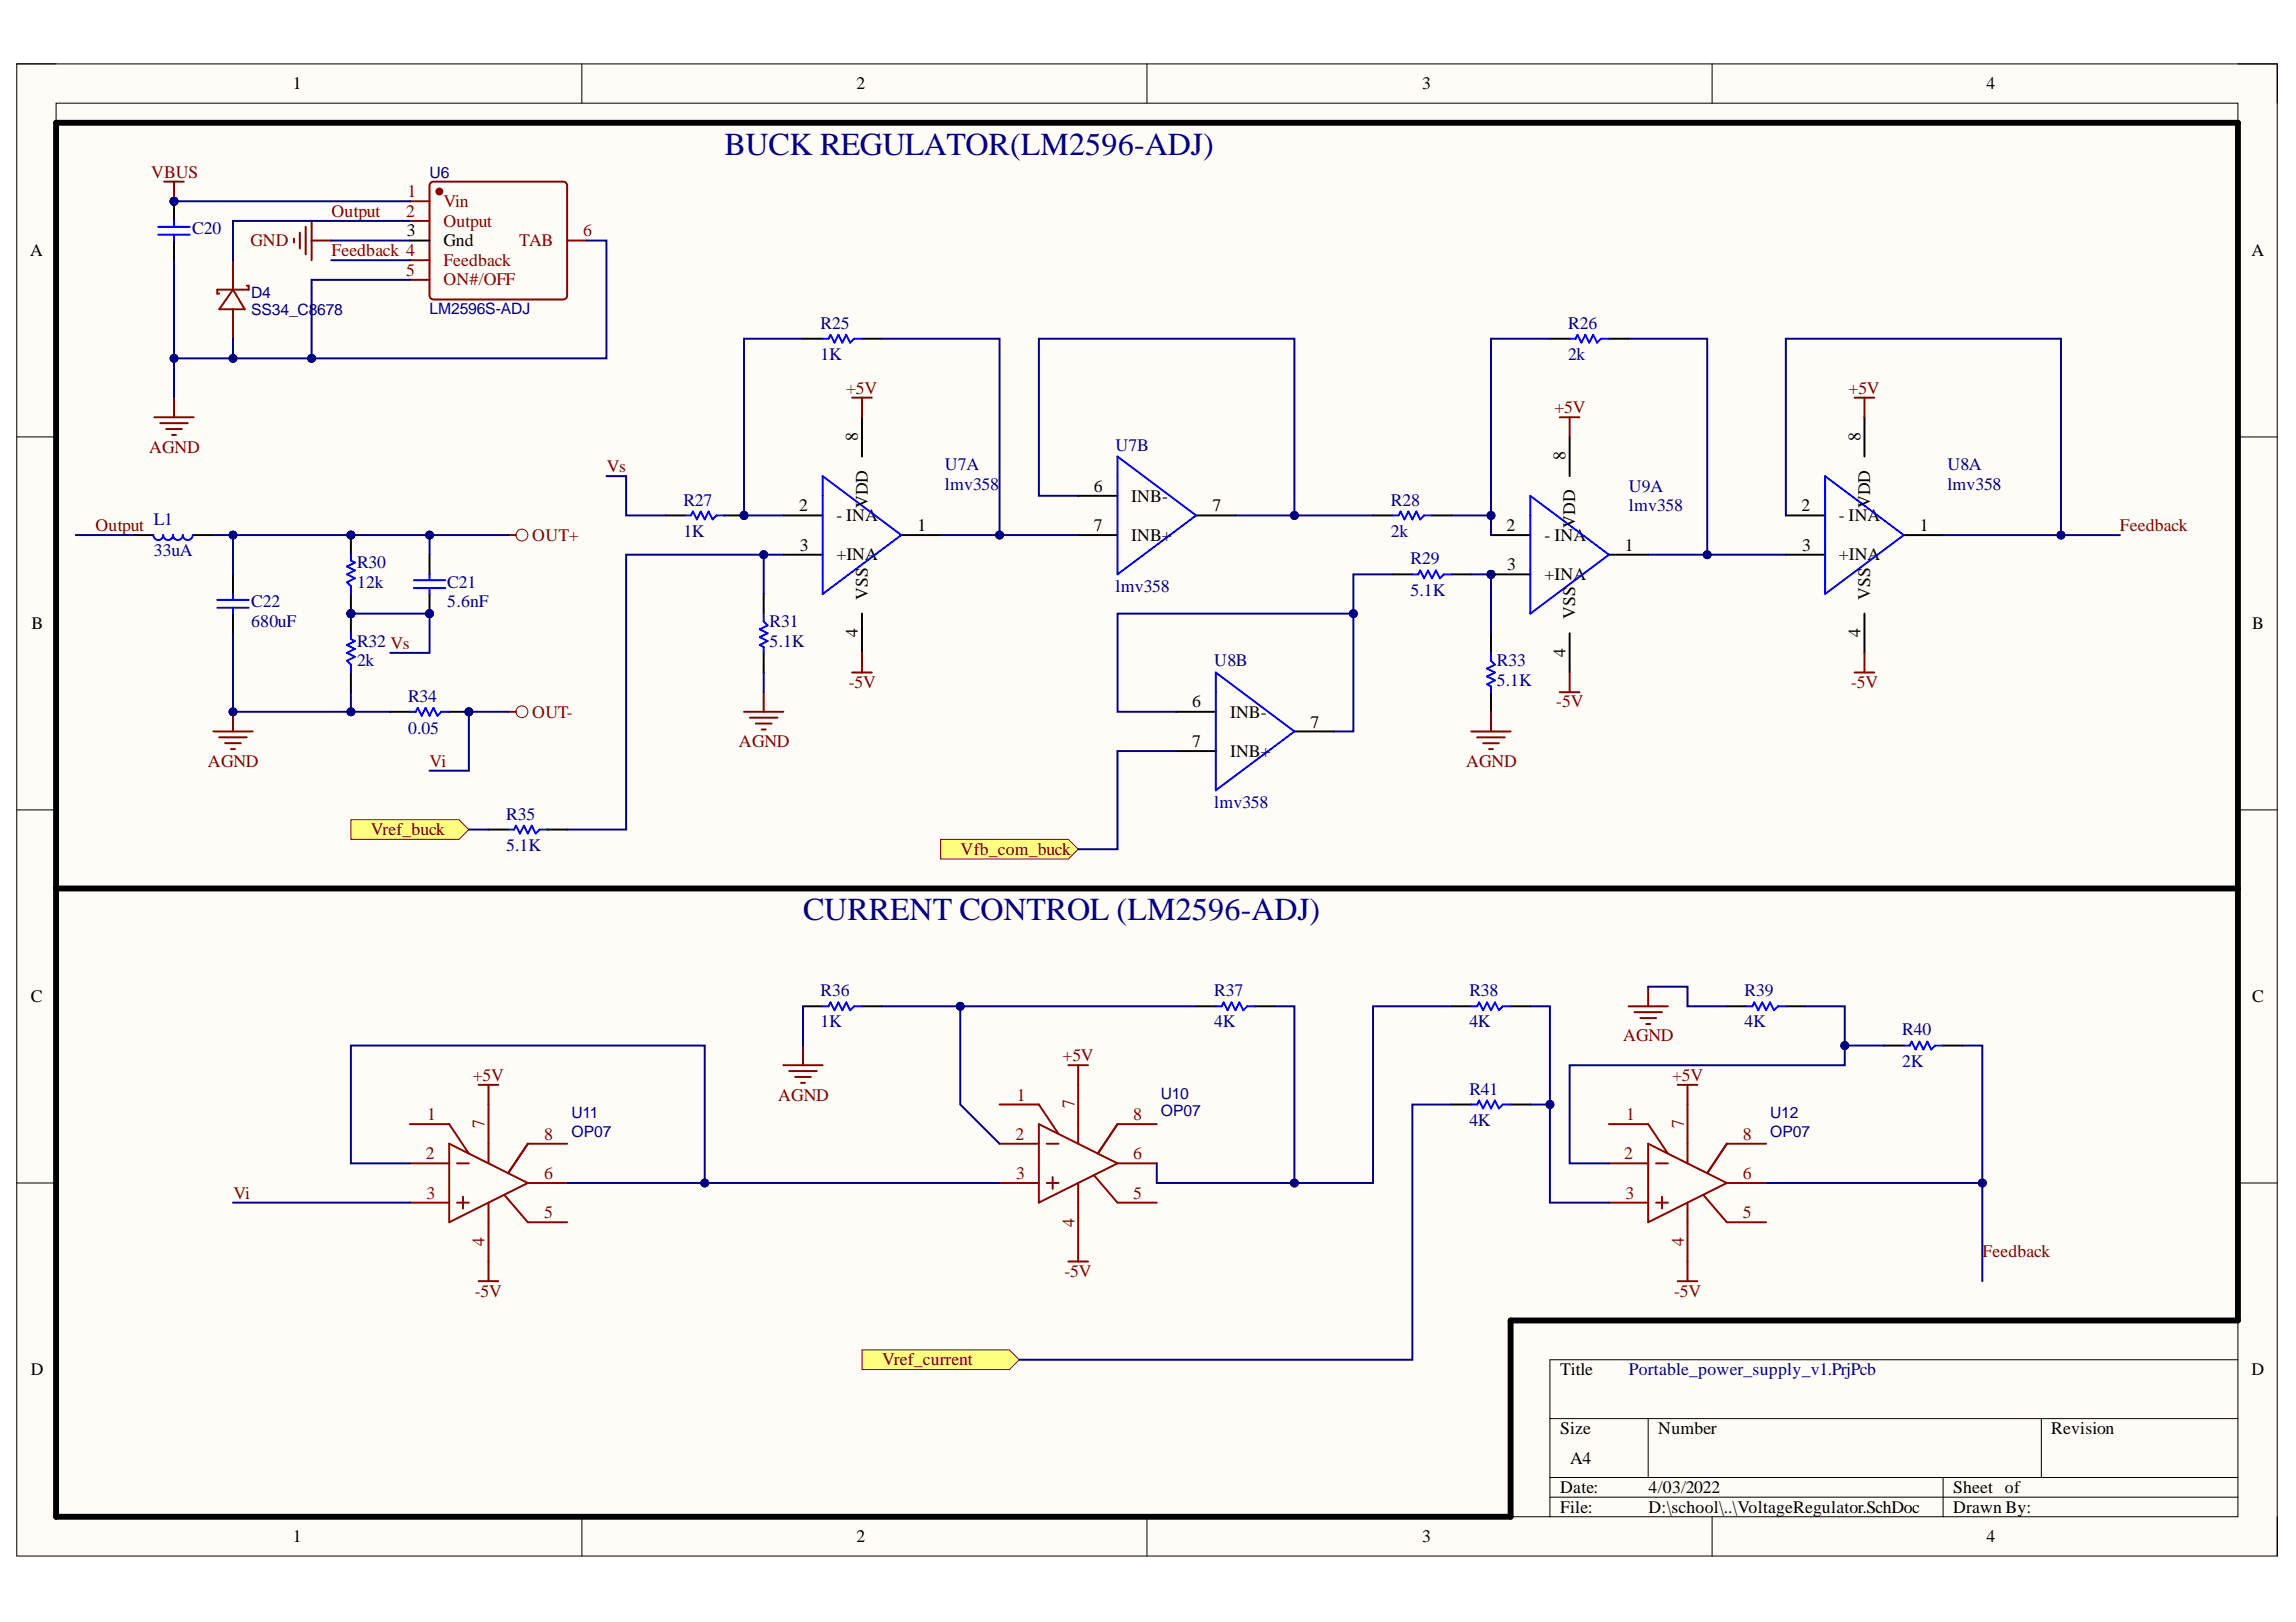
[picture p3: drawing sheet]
<svg xmlns="http://www.w3.org/2000/svg" width="297mm" height="210mm" viewBox="0 0 297 210" stroke-linecap="round" stroke-linejoin="round" font-family="sans-serif">
<defs><g id="words">
<g font-size="4.1" fill="#000080">
<text x="93.7" y="20">BUCK REGULATOR(LM2596-ADJ)</text>
<text x="103.9" y="119.1">CURRENT CONTROL (LM2596-ADJ)</text>
</g>
<g font-size="2.3">
<text x="37.9" y="11.6">1</text>
<text x="110.8" y="11.6">2</text>
<text x="184" y="11.6">3</text>
<text x="257" y="11.6">4</text>
<text x="3.9" y="33.1">A</text>
<text x="52.6" y="30.6">3</text>
<text x="57.4" y="31.9">Gnd</text>
<text x="291.3" y="33.1">A</text>
<text x="111" y="57.1" transform="rotate(-90 111 57.1)">8</text>
<text x="202.5" y="59.6" transform="rotate(-90 202.5 59.6)">8</text>
<text x="240.7" y="57.1" transform="rotate(-90 240.7 57.1)">8</text>
<text x="112.3" y="65.8" transform="rotate(-90 112.3 65.8)">VDD</text>
<text x="141.5" y="63.6">6</text>
<text x="146.4" y="64.9">INB-</text>
<text x="242" y="65.8" transform="rotate(-90 242 65.8)">VDD</text>
<text x="103.4" y="66.2">2</text>
<text x="103.5" y="71.3">3</text>
<text x="108.2" y="67.5">- INA</text>
<text x="118.7" y="68.7">1</text>
<text x="141.5" y="68.7">7</text>
<text x="146.4" y="70">INB+</text>
<text x="156.8" y="66.2">7</text>
<text x="194.9" y="68.7">2</text>
<text x="199.8" y="70">- INA</text>
<text x="203.8" y="68.3" transform="rotate(-90 203.8 68.3)">VDD</text>
<text x="210.2" y="71.3">1</text>
<text x="233.1" y="66.2">2</text>
<text x="233.2" y="71.3">3</text>
<text x="237.9" y="67.5">- INA</text>
<text x="248.4" y="68.7">1</text>
<text x="108.2" y="72.5">+INA</text>
<text x="112.3" y="77.6" transform="rotate(-90 112.3 77.6)">VSS</text>
<text x="195" y="73.8">3</text>
<text x="199.8" y="75.1">+INA</text>
<text x="237.9" y="72.5">+INA</text>
<text x="242" y="77.6" transform="rotate(-90 242 77.6)">VSS</text>
<text x="4.1" y="81.4">B</text>
<text x="111" y="82.5" transform="rotate(-90 111 82.5)">4</text>
<text x="203.8" y="80.1" transform="rotate(-90 203.8 80.1)">VSS</text>
<text x="240.7" y="82.5" transform="rotate(-90 240.7 82.5)">4</text>
<text x="291.4" y="81.4">B</text>
<text x="202.5" y="85" transform="rotate(-90 202.5 85)">4</text>
<text x="154.2" y="91.5">6</text>
<text x="159.1" y="92.9">INB-</text>
<text x="169.5" y="94.2">7</text>
<text x="154.2" y="96.7">7</text>
<text x="159.1" y="98">INB+</text>
<text x="4" y="129.7">C</text>
<text x="291.4" y="129.7">C</text>
<text x="4" y="177.9">D</text>
<text x="201.9" y="177.9">Title</text>
<text x="291.3" y="177.9">D</text>
<text x="201.9" y="185.6">Size</text>
<text x="214.5" y="185.6">Number</text>
<text x="265.4" y="185.6">Revision</text>
<text x="203.1" y="189.4">A4</text>
<text x="201.9" y="193.2">Date:</text>
<text x="201.9" y="195.8">File:</text>
<text x="213.3" y="193.2">4/03/2022</text>
<text x="213.3" y="195.8">D:\school\..\VoltageRegulator.SchDoc</text>
<text x="252.7" y="193.2">Sheet of</text>
<text x="252.7" y="195.8">Drawn By:</text>
<text x="37.9" y="199.6">1</text>
<text x="110.8" y="199.6">2</text>
<text x="184" y="199.6">3</text>
<text x="257" y="199.6">4</text>
</g>
<g font-size="2.3" fill="#800000">
<text x="19.5" y="23">VBUS</text>
<text x="42.9" y="28.1">Output</text>
<text x="32.4" y="31.9">GND</text>
<text x="42.9" y="33.1">Feedback 4</text>
<text x="109.5" y="51">+5V</text>
<text x="201.1" y="53.5">+5V</text>
<text x="239.2" y="51">+5V</text>
<text x="19.3" y="58.6">AGND</text>
<text x="78.5" y="61.1">Vs</text>
<text x="12.4" y="68.7">Output</text>
<text x="68.9" y="70">OUT+</text>
<text x="274.3" y="68.7">Feedback</text>
<text x="109.8" y="89">-5V</text>
<text x="239.5" y="89">-5V</text>
<text x="68.9" y="92.9">OUT-</text>
<text x="201.3" y="91.5">-5V</text>
<text x="26.9" y="99.2">AGND</text>
<text x="55.6" y="99.2">Vi</text>
<text x="95.6" y="96.7">AGND</text>
<text x="189.7" y="99.2">AGND</text>
<text x="48" y="108.1">Vref_buck</text>
<text x="124.3" y="110.6">Vfb_com_buck</text>
<text x="137.5" y="137.4">+5V</text>
<text x="210" y="134.7">AGND</text>
<text x="61.2" y="139.9">+5V</text>
<text x="100.7" y="142.4">AGND</text>
<text x="216.3" y="139.9">+5V</text>
<text x="30.2" y="155.1">Vi</text>
<text x="61.4" y="167.8">-5V</text>
<text x="137.7" y="165.3">-5V</text>
<text x="216.6" y="167.8">-5V</text>
<text x="256.5" y="162.7">Feedback</text>
<text x="114.1" y="176.7">Vref_current</text>
</g>
<g font-size="2.3" fill="#800">
<text x="52.5" y="28.1">2</text>
<text x="52.7" y="25.5">1</text>
<text x="57.4" y="26.8">Vin</text>
<text x="57.4" y="29.3">Output</text>
<text x="52.5" y="35.7">5</text>
<text x="57.4" y="34.4">Feedback</text>
<text x="67.2" y="31.9">TAB</text>
<text x="75.5" y="30.6">6</text>
<text x="57.4" y="36.9">ON#/OFF</text>
<text x="131.5" y="142.4">1</text>
<text x="139" y="143.4" transform="rotate(-90 139 143.4)">7</text>
<text x="55.2" y="145">1</text>
<text x="62.7" y="146" transform="rotate(-90 62.7 146)">7</text>
<text x="70.4" y="147.5">8</text>
<text x="131.4" y="147.5">2</text>
<text x="146.6" y="145">8</text>
<text x="210.4" y="145">1</text>
<text x="217.8" y="146" transform="rotate(-90 217.8 146)">7</text>
<text x="225.5" y="147.5">8</text>
<text x="55.1" y="150">2</text>
<text x="55.2" y="155.1">3</text>
<text x="70.4" y="152.6">6</text>
<text x="131.5" y="152.6">3</text>
<text x="146.6" y="155.1">5</text>
<text x="146.6" y="150">6</text>
<text x="210.1" y="150">2</text>
<text x="210.3" y="155.1">3</text>
<text x="225.5" y="152.6">6</text>
<text x="62.7" y="161.3" transform="rotate(-90 62.7 161.3)">4</text>
<text x="70.4" y="157.6">5</text>
<text x="139" y="158.7" transform="rotate(-90 139 158.7)">4</text>
<text x="217.8" y="161.3" transform="rotate(-90 217.8 161.3)">4</text>
<text x="225.5" y="157.6">5</text>
</g>
<g font-size="2.3" fill="#000080">
<text x="24.9" y="30.3">C20</text>
<text x="106.2" y="46.6">1K</text>
<text x="106.2" y="42.5">R25</text>
<text x="202.9" y="46.6">2k</text>
<text x="202.9" y="42.5">R26</text>
<text x="144.3" y="58.3">U7B</text>
<text x="88.4" y="65.4">R27</text>
<text x="122.2" y="60.9">U7A</text>
<text x="122.2" y="63.4">lmv358</text>
<text x="179.9" y="65.4">R28</text>
<text x="210.7" y="63.6">U9A</text>
<text x="251.9" y="60.9">U8A</text>
<text x="251.9" y="63.4">lmv358</text>
<text x="19.9" y="68">L1</text>
<text x="88.4" y="69.5">1K</text>
<text x="179.9" y="69.5">2k</text>
<text x="210.7" y="66.2">lmv358</text>
<text x="19.9" y="72">33uA</text>
<text x="46.2" y="76.1">12k</text>
<text x="46.2" y="73.5">R30</text>
<text x="57.9" y="76.1">C21</text>
<text x="144.3" y="76.6">lmv358</text>
<text x="182.5" y="77.1">5.1K</text>
<text x="182.5" y="73">R29</text>
<text x="32.5" y="81.1">680uF</text>
<text x="32.5" y="78.6">C22</text>
<text x="46.2" y="83.7">R32 Vs</text>
<text x="57.9" y="78.6">5.6nF</text>
<text x="99.6" y="83.7">5.1K</text>
<text x="99.6" y="81.1">R31</text>
<text x="46.2" y="86.2">2k</text>
<text x="157.1" y="86.2">U8B</text>
<text x="193.6" y="88.8">5.1K</text>
<text x="193.6" y="86.2">R33</text>
<text x="52.8" y="94.9">0.05</text>
<text x="52.8" y="90.8">R34</text>
<text x="65.5" y="106.1">R35</text>
<text x="157.1" y="104.6">lmv358</text>
<text x="65.5" y="110.1">5.1K</text>
<text x="106.2" y="128.9">R36</text>
<text x="157.1" y="128.9">R37</text>
<text x="190.1" y="128.9">R38</text>
<text x="225.7" y="128.9">R39</text>
<text x="106.2" y="133">1K</text>
<text x="157.1" y="133">4K</text>
<text x="190.1" y="133">4K</text>
<text x="225.7" y="133">4K</text>
<text x="246.1" y="134">R40</text>
<text x="190.1" y="141.7">R41</text>
<text x="246.1" y="138.1">2K</text>
<text x="190.1" y="145.7">4K</text>
<text x="210.7" y="177.9">Portable_power_supply_v1.PrjPcb</text>
</g>
<g font-size="2" fill="#000080">
<text x="55.6" y="23.1">U6</text>
<text x="32.5" y="38.5">D4</text>
<text x="32.5" y="40.8">SS34_C8678</text>
<text x="55.6" y="40.6">LM2596S-ADJ</text>
<text x="150.2" y="142.2">U10</text>
<text x="73.9" y="144.7">U11</text>
<text x="73.9" y="147.1">OP07</text>
<text x="150.2" y="144.5">OP07</text>
<text x="229" y="144.7">U12</text>
<text x="229" y="147.1">OP07</text>
</g>
</g></defs>
<path d="M2.2 8.3h292.4v193.1h-292.4z" fill-rule="evenodd" fill="#fffcf8"/>
<path d="M2.2 8.3h292.4v193.1h-292.4z" fill="none" stroke="#000" stroke-width=".13"/>
<path d="M7.3 13.4h282.2v182.9h-282.2z" fill-rule="evenodd" fill="#fffcf8"/>
<g fill="none" stroke="#000" stroke-width=".13">
<path d="M2.2 8.3h5.1M7.3 13.4h282.2v182.9h-282.2zM75.3 8.3v5M148.4 8.3v5M221.5 8.3v5.1M289.5 8.3h5.1v5.1M2.2 56.5h5.1M289.5 56.5h5.1M2.2 104.8h5.1M289.5 104.8h5.1M2.2 153.1h5.1M289.5 153.1h5.1"/>
<path d="M289.5 176h-89v20.3M75.3 196.3v5.1M148.4 196.3v5.1M200.5 183.6h89M200.5 191.2h89M200.5 193.7h89M213.2 183.6v7.6M221.5 196.3v5.1M251.4 191.2v5.1M264.1 183.6v7.6M294.6 196.3v5.1"/>
</g>
<path d="M55.8 23.6l.3-.1h16.8l.2 .1 .2 .2 .1 .2v14.2l-.1 .3-.2 .2-.2 .1h-16.8l-.3-.1-.2-.2v-.3v-14.2v-.2z" fill="none" stroke="#800" stroke-width=".25"/>
<circle cx="56.8" cy="24.8" r=".38" fill="#800"/>
<g fill="none" stroke="#800" stroke-width=".25">
<path d="M53 26h2.6M53 28.6h2.6M53 33.7h2.6M53 36.2h2.6M73.4 31.1h2.5"/>
<circle cx="56.8" cy="24.8" r=".38"/>
</g>
<path d="M53 31.1h2.6" fill="none" stroke="#000" stroke-width=".25"/>
<path d="M21.2 23.5h2.6M22.5 23.5v2.5" fill="none" stroke="#800000" stroke-width=".25"/>
<circle cx="22.5" cy="26" r=".51" fill="#000080"/>
<circle cx="22.5" cy="26" r=".51" fill="none" stroke="#000080" stroke-width=".13"/>
<circle cx="22.5" cy="26" r=".51" fill="#000080"/>
<circle cx="22.5" cy="26" r=".51" fill="none" stroke="#000080" stroke-width=".13"/>
<path d="M22.5 26v2.6" fill="none" stroke="#000" stroke-width=".25"/>
<circle cx="22.5" cy="26" r=".51" fill="#000080"/>
<circle cx="22.5" cy="26" r=".51" fill="none" stroke="#000080" stroke-width=".13"/>
<path d="M22.5 31.1v2.6M17.4 69.2h2.3M25.1 69.2h2.5M30.1 74.3v2.6M30.1 79.4v2.5" fill="none" stroke="#000" stroke-width=".25"/>
<path d="M20.5 30.4h4M20.5 29.4h4M22.5 28.6v.8M22.5 30.4v.7M19.8 69.2a.63 .63 0 0 0 .7 .7 .63 .63 0 0 0 .6-.7 .64 .64 0 0 0 .6 .7 .64 .64 0 0 0 .7-.7 .63 .63 0 0 0 .6 .7 .63 .63 0 0 0 .7-.7 .64 .64 0 0 0 .6 .7 .64 .64 0 0 0 .6-.7M28.1 77.6h4.1M28.1 78.6h4.1M30.1 76.9v.7M30.1 78.6v.8" fill="none" stroke="#00f" stroke-width=".25"/>
<path d="M38 30.9v.5M38.8 30.1v2M39.5 29.4v3.5M40.3 28.6v5.1M40.3 31.1h2.6M20 54h5.1M20.7 54.8h3.6M21.5 55.5h2M22.3 56.3h.5M22.5 51.5v2.5" fill="none" stroke="#800000" stroke-width=".25"/>
<path d="M30.1 33.7v3.8M30.1 37.5l1.6 2.5h-3.3zM31.9 37h.3v.5h-4.1v.5h.3M30.1 40v3.8" fill="none" stroke="#800" stroke-width=".25"/>
<circle cx="55.6" cy="79.4" r=".51" fill="#000080"/>
<circle cx="55.6" cy="79.4" r=".51" fill="none" stroke="#000080" stroke-width=".13"/>
<path d="M55.6 71.8v2.5M55.6 76.9v2.5" fill="none" stroke="#000" stroke-width=".25"/>
<circle cx="55.6" cy="79.4" r=".51" fill="#000080"/>
<circle cx="55.6" cy="79.4" r=".51" fill="none" stroke="#000080" stroke-width=".13"/>
<path d="M53.5 76.1h4.1M53.5 75.1h4.1M55.6 74.3v.8M55.6 76.1v.8" fill="none" stroke="#00f" stroke-width=".25"/>
<path d="M27.6 94.7h5.1M28.4 95.4h3.5M29.1 96.2h2.1M29.9 96.9h.5M30.1 92.1v2.6" fill="none" stroke="#800000" stroke-width=".25"/>
<circle cx="30.1" cy="92.1" r=".51" fill="#000080"/>
<circle cx="30.1" cy="92.1" r=".51" fill="none" stroke="#000080" stroke-width=".13"/>
<circle cx="45.4" cy="79.4" r=".51" fill="#000080"/>
<circle cx="45.4" cy="79.4" r=".51" fill="none" stroke="#000080" stroke-width=".13"/>
<circle cx="45.4" cy="69.2" r=".51" fill="#000080"/>
<circle cx="45.4" cy="69.2" r=".51" fill="none" stroke="#000080" stroke-width=".13"/>
<path d="M45.4 76.9v2.5" fill="none" stroke="#000" stroke-width=".25"/>
<circle cx="45.4" cy="79.4" r=".51" fill="#000080"/>
<circle cx="45.4" cy="79.4" r=".51" fill="none" stroke="#000080" stroke-width=".13"/>
<path d="M45.4 69.2v2.6" fill="none" stroke="#000" stroke-width=".25"/>
<circle cx="45.4" cy="69.2" r=".51" fill="#000080"/>
<circle cx="45.4" cy="69.2" r=".51" fill="none" stroke="#000080" stroke-width=".13"/>
<path d="M45.4 71.8v.7l.5 .3-1 .5 1 .5-1 .5 1 .5-1 .5 .5 .6v1" fill="none" stroke="#00f" stroke-width=".25"/>
<circle cx="45.4" cy="79.4" r=".51" fill="#000080"/>
<circle cx="45.4" cy="79.4" r=".51" fill="none" stroke="#000080" stroke-width=".13"/>
<path d="M45.4 79.4v2.5M45.4 87v2.6" fill="none" stroke="#000" stroke-width=".25"/>
<circle cx="45.4" cy="79.4" r=".51" fill="#000080"/>
<circle cx="45.4" cy="79.4" r=".51" fill="none" stroke="#000080" stroke-width=".13"/>
<path d="M45.4 81.9v.8l.5 .3-1 .5 1 .5-1 .5 1 .5-1 .5 .5 .5v1" fill="none" stroke="#00f" stroke-width=".25"/>
<path d="M45.4 106.1h14l1.3 1.3-1.3 1.2h-14z" fill-rule="evenodd" fill="#ffff80"/>
<path d="M45.4 106.1h14l1.3 1.3-1.3 1.2h-14z" fill="none" stroke="#800000" stroke-width=".13"/>
<circle cx="96.3" cy="66.7" r=".51" fill="#000080"/>
<circle cx="96.3" cy="66.7" r=".51" fill="none" stroke="#000080" stroke-width=".13"/>
<path d="M93.7 66.7h2.6" fill="none" stroke="#000" stroke-width=".25"/>
<circle cx="96.3" cy="66.7" r=".51" fill="#000080"/>
<circle cx="96.3" cy="66.7" r=".51" fill="none" stroke="#000080" stroke-width=".13"/>
<g fill="none" stroke="#000" stroke-width=".25">
<path d="M103.9 43.8h2.5M111.5 43.8h2.6M111.5 54v5.1M86.1 66.7h2.5M98.8 76.9v2.5M101.3 66.7h5.1M101.3 71.8h5.1M111.5 79.4v5.1M116.6 69.2h5.1M139.5 69.2h5.1M139.5 64.2h5.1M154.7 66.7h5.1"/>
<path d="M177.6 66.7h2.6M185.3 66.7h2.5M98.8 84.5v2.5M63.2 107.4h2.5M70.8 107.4h2.6"/>
</g>
<path d="M106.4 43.8h.8l.2-.5 .6 1 .5-1 .5 1 .5-1 .5 1 .5-.5h1M144.6 59.1l10.1 7.6-10.1 7.6zM88.6 66.7h.8l.2-.5 .6 1 .5-1 .5 1 .5-1 .5 1 .5-.5h1M98.8 79.4v1l.5 .5-1 .5 1 .5-1 .6 1 .5-1 .5 .5 .2v.8M106.4 61.6l10.2 7.6-10.2 7.7zM180.2 66.7h.7l.3-.5 .5 1 .5-1 .5 1 .5-1 .5 1 .5-.5h1.1M65.7 107.4h.8l.3-.6 .5 1.1 .5-1.1 .5 1.1 .5-1.1 .5 1.1 .5-.5h1" fill="none" stroke="#00f" stroke-width=".25"/>
<path d="M110.2 51.5h2.6M111.5 51.5v2.5M96.3 92.1h5M97 92.9h3.6M97.8 93.6h2M98.5 94.4h.6M98.8 89.6v2.5M110.2 87h2.6M111.5 84.5v2.5" fill="none" stroke="#800000" stroke-width=".25"/>
<circle cx="192.9" cy="74.3" r=".51" fill="#000080"/>
<circle cx="192.9" cy="74.3" r=".51" fill="none" stroke="#000080" stroke-width=".13"/>
<path d="M192.9 74.3h5.1" fill="none" stroke="#000" stroke-width=".25"/>
<circle cx="192.9" cy="74.3" r=".51" fill="#000080"/>
<circle cx="192.9" cy="74.3" r=".51" fill="none" stroke="#000080" stroke-width=".13"/>
<g fill="none" stroke="#000" stroke-width=".25">
<path d="M200.5 43.8h2.6M203.1 56.5v5.1M208.2 43.8h2.5M241.2 54v5.1M192.9 69.2h5.1M208.2 71.8h5M231 71.8h5.1M231 66.7h5.1M241.2 79.4v5.1M246.3 69.2h5.1M152.2 97.2h5.1M152.2 92.1h5.1"/>
<path d="M167.5 94.7h5M203.1 81.9v5.1"/>
</g>
<path d="M203.1 43.8h.7l.3-.5 .5 1 .5-1 .5 1 .5-1 .5 1 .5-.5h1.1M198 64.2l10.2 7.6-10.2 7.6zM236.1 61.6l10.2 7.6-10.2 7.7zM157.3 87l10.2 7.7-10.2 7.6z" fill="none" stroke="#00f" stroke-width=".25"/>
<path d="M201.8 54h2.5M203.1 54v2.5M201.8 89.6h2.5M203.1 87v2.6" fill="none" stroke="#800000" stroke-width=".25"/>
<path d="M121.7 108.6h16.5l1.3 1.3-1.3 1.3h-16.5z" fill-rule="evenodd" fill="#ffff80"/>
<path d="M121.7 108.6h16.5l1.3 1.3-1.3 1.3h-16.5z" fill="none" stroke="#800000" stroke-width=".13"/>
<path d="M180.2 74.3h2.5M187.8 74.3h2.5M192.9 81.9v2.6M192.9 89.6v2.5" fill="none" stroke="#000" stroke-width=".25"/>
<path d="M182.7 74.3h.8l.2-.5 .5 1 .6-1 .5 1 .5-1 .5 1 .5-.5h1M192.9 84.5v1l.5 .5-1 .5 1 .5-1 .5 1 .5-1 .6 .5 .2v.8" fill="none" stroke="#00f" stroke-width=".25"/>
<path d="M239.9 51.5h2.6M241.2 51.5v2.5M190.3 94.7h5.1M191.1 95.4h3.6M191.9 96.2h2M192.6 96.9h.5M192.9 92.1v2.6M239.9 87h2.6M241.2 84.5v2.5" fill="none" stroke="#800000" stroke-width=".25"/>
<path d="M7.3 15.9h282.2v99.1h-282.2z" fill="none" stroke="#000" stroke-width=".76"/>
<circle cx="60.7" cy="92.1" r=".51" fill="#000080"/>
<circle cx="60.7" cy="92.1" r=".51" fill="none" stroke="#000080" stroke-width=".13"/>
<path d="M58.1 92.1h2.6" fill="none" stroke="#000" stroke-width=".25"/>
<circle cx="60.7" cy="92.1" r=".51" fill="#000080"/>
<circle cx="60.7" cy="92.1" r=".51" fill="none" stroke="#000080" stroke-width=".13"/>
<path d="M50.5 92.1h2.5" fill="none" stroke="#000" stroke-width=".25"/>
<path d="M53 92.1h.8l.2-.5 .6 1 .5-1 .5 1 .5-1 .5 1 .5-.5h1" fill="none" stroke="#00f" stroke-width=".25"/>
<g fill="none" stroke="#800000" stroke-width=".13">
<circle cx="67.5" cy="69.2" r=".76"/>
<circle cx="67.5" cy="92.1" r=".76"/>
</g>
<path d="M65.7 69.2h1.1M65.7 92.1h1.1M101.3 137.8h5.1M102.1 138.6h3.6M102.9 139.4h2M103.9 135.3v2.5M210.7 130.2h5.1M211.5 131h3.5M212.2 131.7h2.1M213 132.5h.5M213.2 127.7v2.5M103.6 140.1h.5" fill="none" stroke="#800000" stroke-width=".25"/>
<g fill="none" stroke="#800" stroke-width=".25">
<path d="M53 145.5h5.1l2.6 3.8M53 155.6h5.1M53 150.5h5.1M58.1 148l10.2 5.1-10.2 5.1zM59.1 155.6h1.6M59.1 150.5h1.6M59.9 154.9v1.5M63.2 142.9v7.6M63.2 155.6v7.7M65.2 154.6l3.1 3.6h5.1M68.3 153.1h5.1M73.4 148h-5.1l-2.6 3.8"/>
<path d="M129.3 142.9h5.1l2.5 3.8M129.3 148h5.1M129.3 153.1h5.1M134.4 145.5l10.2 5-10.2 5.1zM135.4 148h1.5M135.4 153.1h1.5M136.2 152.3v1.6M139.5 140.4v7.6M139.5 153.1v7.6M141.5 152.1l3.1 3.5h5.1M144.6 150.5h5.1M149.7 145.5h-5.1l-2.6 3.8"/>
<path d="M208.2 145.5h5l2.6 3.8M208.2 155.6h5M208.2 150.6h5M213.2 148l10.2 5.1-10.2 5.1zM214.3 155.6h1.5M214.3 150.6h1.5M215 154.9v1.5M218.3 142.9v7.7M218.3 155.6v7.7M220.4 154.6l3 3.6h5.1M223.4 153.1h5.1M228.5 148h-5.1l-2.5 3.8"/>
</g>
<path d="M111.5 174.7h19.1l1.3 1.3-1.3 1.2h-19.1z" fill-rule="evenodd" fill="#ffff80"/>
<path d="M111.5 174.7h19.1l1.3 1.3-1.3 1.2h-19.1z" fill="none" stroke="#800000" stroke-width=".13"/>
<path d="M103.9 130.2h2.5M111.5 130.2h2.6M154.7 130.2h2.6M162.4 130.2h2.5M187.8 130.2h2.5M195.4 130.2h2.6M223.4 130.2h2.6M231 130.2h2.6M243.7 135.3h2.6M251.4 135.3h2.5M187.8 142.9h2.5M195.4 142.9h2.6" fill="none" stroke="#000" stroke-width=".25"/>
<path d="M106.4 130.2h.8l.2-.5 .6 1 .5-1 .5 1 .5-1 .5 1 .5-.5h1M157.3 130.2h.8l.2-.5 .5 1 .5-1 .5 1 .5-1 .5 1 .6-.5h1M190.3 130.2h.8l.3-.5 .5 1 .5-1 .5 1 .5-1 .5 1 .5-.5h1M226 130.2h.7l.3-.5 .5 1 .5-1 .5 1 .5-1 .5 1 .5-.5h1M246.3 135.3h.8l.2-.5 .5 1 .5-1 .5 1 .5-1 .5 1 .6-.5h1M190.3 142.9h.8l.3-.5 .5 1 .5-1 .5 1 .5-1 .5 1 .5-.5h1" fill="none" stroke="#00f" stroke-width=".25"/>
<path d="M138.2 137.8h2.6M139.5 137.8v2.6M61.9 140.4h2.6M63.2 140.4v2.5M217 140.4h2.6M218.3 140.4v2.5M61.9 165.8h2.6M63.2 163.3v2.5M138.2 163.3h2.6M139.5 160.7v2.6M217 165.8h2.6M218.3 163.3v2.5" fill="none" stroke="#800000" stroke-width=".25"/>
<path d="M22.5 26h30.5" fill="none" stroke="#000080" stroke-width=".25"/>
<circle cx="22.5" cy="26" r=".51" fill="#000080"/>
<circle cx="22.5" cy="26" r=".51" fill="none" stroke="#000080" stroke-width=".13"/>
<path d="M42.9 33.7h10.1M42.9 31.1h10.1M53 28.6h-22.9v5.1M30.1 43.8v2.6" fill="none" stroke="#000080" stroke-width=".25"/>
<circle cx="30.1" cy="46.4" r=".51" fill="#000080"/>
<circle cx="30.1" cy="46.4" r=".51" fill="none" stroke="#000080" stroke-width=".13"/>
<path d="M9.8 69.2h7.6M27.6 69.2h2.5v5.1" fill="none" stroke="#000080" stroke-width=".25"/>
<circle cx="30.1" cy="69.2" r=".51" fill="#000080"/>
<circle cx="30.1" cy="69.2" r=".51" fill="none" stroke="#000080" stroke-width=".13"/>
<path d="M30.1 81.9v10.2h15.3v-2.5" fill="none" stroke="#000080" stroke-width=".25"/>
<circle cx="45.4" cy="92.1" r=".51" fill="#000080"/>
<circle cx="45.4" cy="92.1" r=".51" fill="none" stroke="#000080" stroke-width=".13"/>
<circle cx="30.1" cy="92.1" r=".51" fill="#000080"/>
<circle cx="30.1" cy="92.1" r=".51" fill="none" stroke="#000080" stroke-width=".13"/>
<path d="M30.1 69.2h25.5v2.6" fill="none" stroke="#000080" stroke-width=".25"/>
<circle cx="30.1" cy="69.2" r=".51" fill="#000080"/>
<circle cx="30.1" cy="69.2" r=".51" fill="none" stroke="#000080" stroke-width=".13"/>
<circle cx="45.4" cy="69.2" r=".51" fill="#000080"/>
<circle cx="45.4" cy="69.2" r=".51" fill="none" stroke="#000080" stroke-width=".13"/>
<circle cx="55.6" cy="69.2" r=".51" fill="#000080"/>
<circle cx="55.6" cy="69.2" r=".51" fill="none" stroke="#000080" stroke-width=".13"/>
<path d="M53 36.2h-12.7v10.2h-17.8" fill="none" stroke="#000080" stroke-width=".25"/>
<circle cx="40.3" cy="46.4" r=".51" fill="#000080"/>
<circle cx="40.3" cy="46.4" r=".51" fill="none" stroke="#000080" stroke-width=".13"/>
<circle cx="30.1" cy="46.4" r=".51" fill="#000080"/>
<circle cx="30.1" cy="46.4" r=".51" fill="none" stroke="#000080" stroke-width=".13"/>
<circle cx="22.5" cy="46.4" r=".51" fill="#000080"/>
<circle cx="22.5" cy="46.4" r=".51" fill="none" stroke="#000080" stroke-width=".13"/>
<path d="M103.9 43.8h-7.6v22.9h5" fill="none" stroke="#000080" stroke-width=".25"/>
<circle cx="96.3" cy="66.7" r=".51" fill="#000080"/>
<circle cx="96.3" cy="66.7" r=".51" fill="none" stroke="#000080" stroke-width=".13"/>
<path d="M114.1 43.8h15.2v25.4h-7.6" fill="none" stroke="#000080" stroke-width=".25"/>
<circle cx="129.3" cy="69.2" r=".51" fill="#000080"/>
<circle cx="129.3" cy="69.2" r=".51" fill="none" stroke="#000080" stroke-width=".13"/>
<path d="M98.8 71.8v5.1M60.7 107.4h2.5" fill="none" stroke="#000080" stroke-width=".25"/>
<circle cx="98.8" cy="71.8" r=".51" fill="#000080"/>
<circle cx="98.8" cy="71.8" r=".51" fill="none" stroke="#000080" stroke-width=".13"/>
<path d="M101.3 71.8h-20.3v35.6h-7.6M98.8 87v2.6" fill="none" stroke="#000080" stroke-width=".25"/>
<circle cx="98.8" cy="71.8" r=".51" fill="#000080"/>
<circle cx="98.8" cy="71.8" r=".51" fill="none" stroke="#000080" stroke-width=".13"/>
<path d="M129.3 69.2h10.2" fill="none" stroke="#000080" stroke-width=".25"/>
<circle cx="129.3" cy="69.2" r=".51" fill="#000080"/>
<circle cx="129.3" cy="69.2" r=".51" fill="none" stroke="#000080" stroke-width=".13"/>
<path d="M139.5 64.2h-5.1v-20.4h33.1v22.9h-7.7" fill="none" stroke="#000080" stroke-width=".25"/>
<circle cx="167.5" cy="66.7" r=".51" fill="#000080"/>
<circle cx="167.5" cy="66.7" r=".51" fill="none" stroke="#000080" stroke-width=".13"/>
<path d="M167.5 66.7h10.1" fill="none" stroke="#000080" stroke-width=".25"/>
<circle cx="167.5" cy="66.7" r=".51" fill="#000080"/>
<circle cx="167.5" cy="66.7" r=".51" fill="none" stroke="#000080" stroke-width=".13"/>
<path d="M200.5 43.8h-7.6v22.9" fill="none" stroke="#000080" stroke-width=".25"/>
<circle cx="192.9" cy="66.7" r=".51" fill="#000080"/>
<circle cx="192.9" cy="66.7" r=".51" fill="none" stroke="#000080" stroke-width=".13"/>
<path d="M210.7 43.8h10.2v28h-7.7" fill="none" stroke="#000080" stroke-width=".25"/>
<circle cx="220.9" cy="71.8" r=".51" fill="#000080"/>
<circle cx="220.9" cy="71.8" r=".51" fill="none" stroke="#000080" stroke-width=".13"/>
<path d="M187.8 66.7h5.1v2.5" fill="none" stroke="#000080" stroke-width=".25"/>
<circle cx="192.9" cy="66.7" r=".51" fill="#000080"/>
<circle cx="192.9" cy="66.7" r=".51" fill="none" stroke="#000080" stroke-width=".13"/>
<path d="M175.1 79.4h-30.5v12.7h7.6M152.2 97.2h-7.6v12.7h-5.1" fill="none" stroke="#000080" stroke-width=".25"/>
<circle cx="175.1" cy="79.4" r=".51" fill="#000080"/>
<circle cx="175.1" cy="79.4" r=".51" fill="none" stroke="#000080" stroke-width=".13"/>
<path d="M180.2 74.3h-5.1v20.4h-2.6" fill="none" stroke="#000080" stroke-width=".25"/>
<circle cx="175.1" cy="79.4" r=".51" fill="#000080"/>
<circle cx="175.1" cy="79.4" r=".51" fill="none" stroke="#000080" stroke-width=".13"/>
<path d="M190.3 74.3h2.6" fill="none" stroke="#000080" stroke-width=".25"/>
<circle cx="192.9" cy="74.3" r=".51" fill="#000080"/>
<circle cx="192.9" cy="74.3" r=".51" fill="none" stroke="#000080" stroke-width=".13"/>
<path d="M192.9 74.3v7.6" fill="none" stroke="#000080" stroke-width=".25"/>
<circle cx="192.9" cy="74.3" r=".51" fill="#000080"/>
<circle cx="192.9" cy="74.3" r=".51" fill="none" stroke="#000080" stroke-width=".13"/>
<path d="M220.9 71.8h10.1" fill="none" stroke="#000080" stroke-width=".25"/>
<circle cx="220.9" cy="71.8" r=".51" fill="#000080"/>
<circle cx="220.9" cy="71.8" r=".51" fill="none" stroke="#000080" stroke-width=".13"/>
<path d="M231 66.7v-22.9h35.6v25.4h-15.2" fill="none" stroke="#000080" stroke-width=".25"/>
<circle cx="266.6" cy="69.2" r=".51" fill="#000080"/>
<circle cx="266.6" cy="69.2" r=".51" fill="none" stroke="#000080" stroke-width=".13"/>
<path d="M266.6 69.2h7.7" fill="none" stroke="#000080" stroke-width=".25"/>
<circle cx="266.6" cy="69.2" r=".51" fill="#000080"/>
<circle cx="266.6" cy="69.2" r=".51" fill="none" stroke="#000080" stroke-width=".13"/>
<path d="M75.9 31.1h2.6v15.3h-38.2" fill="none" stroke="#000080" stroke-width=".25"/>
<circle cx="40.3" cy="46.4" r=".51" fill="#000080"/>
<circle cx="40.3" cy="46.4" r=".51" fill="none" stroke="#000080" stroke-width=".13"/>
<path d="M45.4 79.4h10.2v5.1h-5.1M78.5 61.6h2.5v5.1h5.1" fill="none" stroke="#000080" stroke-width=".25"/>
<circle cx="45.4" cy="79.4" r=".51" fill="#000080"/>
<circle cx="45.4" cy="79.4" r=".51" fill="none" stroke="#000080" stroke-width=".13"/>
<circle cx="55.6" cy="79.4" r=".51" fill="#000080"/>
<circle cx="55.6" cy="79.4" r=".51" fill="none" stroke="#000080" stroke-width=".13"/>
<path d="M55.6 69.2h10.1" fill="none" stroke="#000080" stroke-width=".25"/>
<circle cx="55.6" cy="69.2" r=".51" fill="#000080"/>
<circle cx="55.6" cy="69.2" r=".51" fill="none" stroke="#000080" stroke-width=".13"/>
<path d="M45.4 92.1h5.1" fill="none" stroke="#000080" stroke-width=".25"/>
<circle cx="45.4" cy="92.1" r=".51" fill="#000080"/>
<circle cx="45.4" cy="92.1" r=".51" fill="none" stroke="#000080" stroke-width=".13"/>
<path d="M65.7 92.1h-5v7.6h-5.1" fill="none" stroke="#000080" stroke-width=".25"/>
<circle cx="60.7" cy="92.1" r=".51" fill="#000080"/>
<circle cx="60.7" cy="92.1" r=".51" fill="none" stroke="#000080" stroke-width=".13"/>
<path d="M53 150.5h-7.6v-15.2h45.8v17.8h-17.8" fill="none" stroke="#000080" stroke-width=".25"/>
<circle cx="91.2" cy="153.1" r=".51" fill="#000080"/>
<circle cx="91.2" cy="153.1" r=".51" fill="none" stroke="#000080" stroke-width=".13"/>
<path d="M91.2 153.1h38.1" fill="none" stroke="#000080" stroke-width=".25"/>
<circle cx="91.2" cy="153.1" r=".51" fill="#000080"/>
<circle cx="91.2" cy="153.1" r=".51" fill="none" stroke="#000080" stroke-width=".13"/>
<path d="M124.2 130.2h30.5" fill="none" stroke="#000080" stroke-width=".25"/>
<circle cx="124.2" cy="130.2" r=".51" fill="#000080"/>
<circle cx="124.2" cy="130.2" r=".51" fill="none" stroke="#000080" stroke-width=".13"/>
<path d="M164.9 130.2h2.6v22.9h-17.8v-2.6" fill="none" stroke="#000080" stroke-width=".25"/>
<circle cx="167.5" cy="153.1" r=".51" fill="#000080"/>
<circle cx="167.5" cy="153.1" r=".51" fill="none" stroke="#000080" stroke-width=".13"/>
<path d="M187.8 130.2h-10.2v22.9h-10.1" fill="none" stroke="#000080" stroke-width=".25"/>
<circle cx="167.5" cy="153.1" r=".51" fill="#000080"/>
<circle cx="167.5" cy="153.1" r=".51" fill="none" stroke="#000080" stroke-width=".13"/>
<path d="M198 130.2h2.5v25.4h7.7" fill="none" stroke="#000080" stroke-width=".25"/>
<circle cx="200.5" cy="142.9" r=".51" fill="#000080"/>
<circle cx="200.5" cy="142.9" r=".51" fill="none" stroke="#000080" stroke-width=".13"/>
<path d="M198 142.9h2.5" fill="none" stroke="#000080" stroke-width=".25"/>
<circle cx="200.5" cy="142.9" r=".51" fill="#000080"/>
<circle cx="200.5" cy="142.9" r=".51" fill="none" stroke="#000080" stroke-width=".13"/>
<path d="M238.7 135.3h5M187.8 142.9h-5.1v33.1h-50.8" fill="none" stroke="#000080" stroke-width=".25"/>
<circle cx="238.7" cy="135.3" r=".51" fill="#000080"/>
<circle cx="238.7" cy="135.3" r=".51" fill="none" stroke="#000080" stroke-width=".13"/>
<path d="M253.9 135.3h2.6v17.8h-28" fill="none" stroke="#000080" stroke-width=".25"/>
<circle cx="256.5" cy="153.1" r=".51" fill="#000080"/>
<circle cx="256.5" cy="153.1" r=".51" fill="none" stroke="#000080" stroke-width=".13"/>
<path d="M256.5 153.1v12.7" fill="none" stroke="#000080" stroke-width=".25"/>
<circle cx="256.5" cy="153.1" r=".51" fill="#000080"/>
<circle cx="256.5" cy="153.1" r=".51" fill="none" stroke="#000080" stroke-width=".13"/>
<path d="M103.9 130.2v5.1M114.1 130.2h10.1v12.7l5.1 5.1M213.2 127.7h5.1v2.5h5.1" fill="none" stroke="#000080" stroke-width=".25"/>
<circle cx="124.2" cy="130.2" r=".51" fill="#000080"/>
<circle cx="124.2" cy="130.2" r=".51" fill="none" stroke="#000080" stroke-width=".13"/>
<path d="M233.6 130.2h5.1v7.7h-35.6v12.7h5.1" fill="none" stroke="#000080" stroke-width=".25"/>
<circle cx="238.7" cy="135.3" r=".51" fill="#000080"/>
<circle cx="238.7" cy="135.3" r=".51" fill="none" stroke="#000080" stroke-width=".13"/>
<path d="M22.5 33.7v17.8M30.1 155.6h22.9" fill="none" stroke="#000080" stroke-width=".25"/>
<circle cx="22.5" cy="46.4" r=".51" fill="#000080"/>
<circle cx="22.5" cy="46.4" r=".51" fill="none" stroke="#000080" stroke-width=".13"/>
<path d="M7.3 115v81.3h188.1v-25.4h94.1v-55.9" fill="none" stroke="#000" stroke-width=".76"/>
<use href="#words"/>
</svg>
